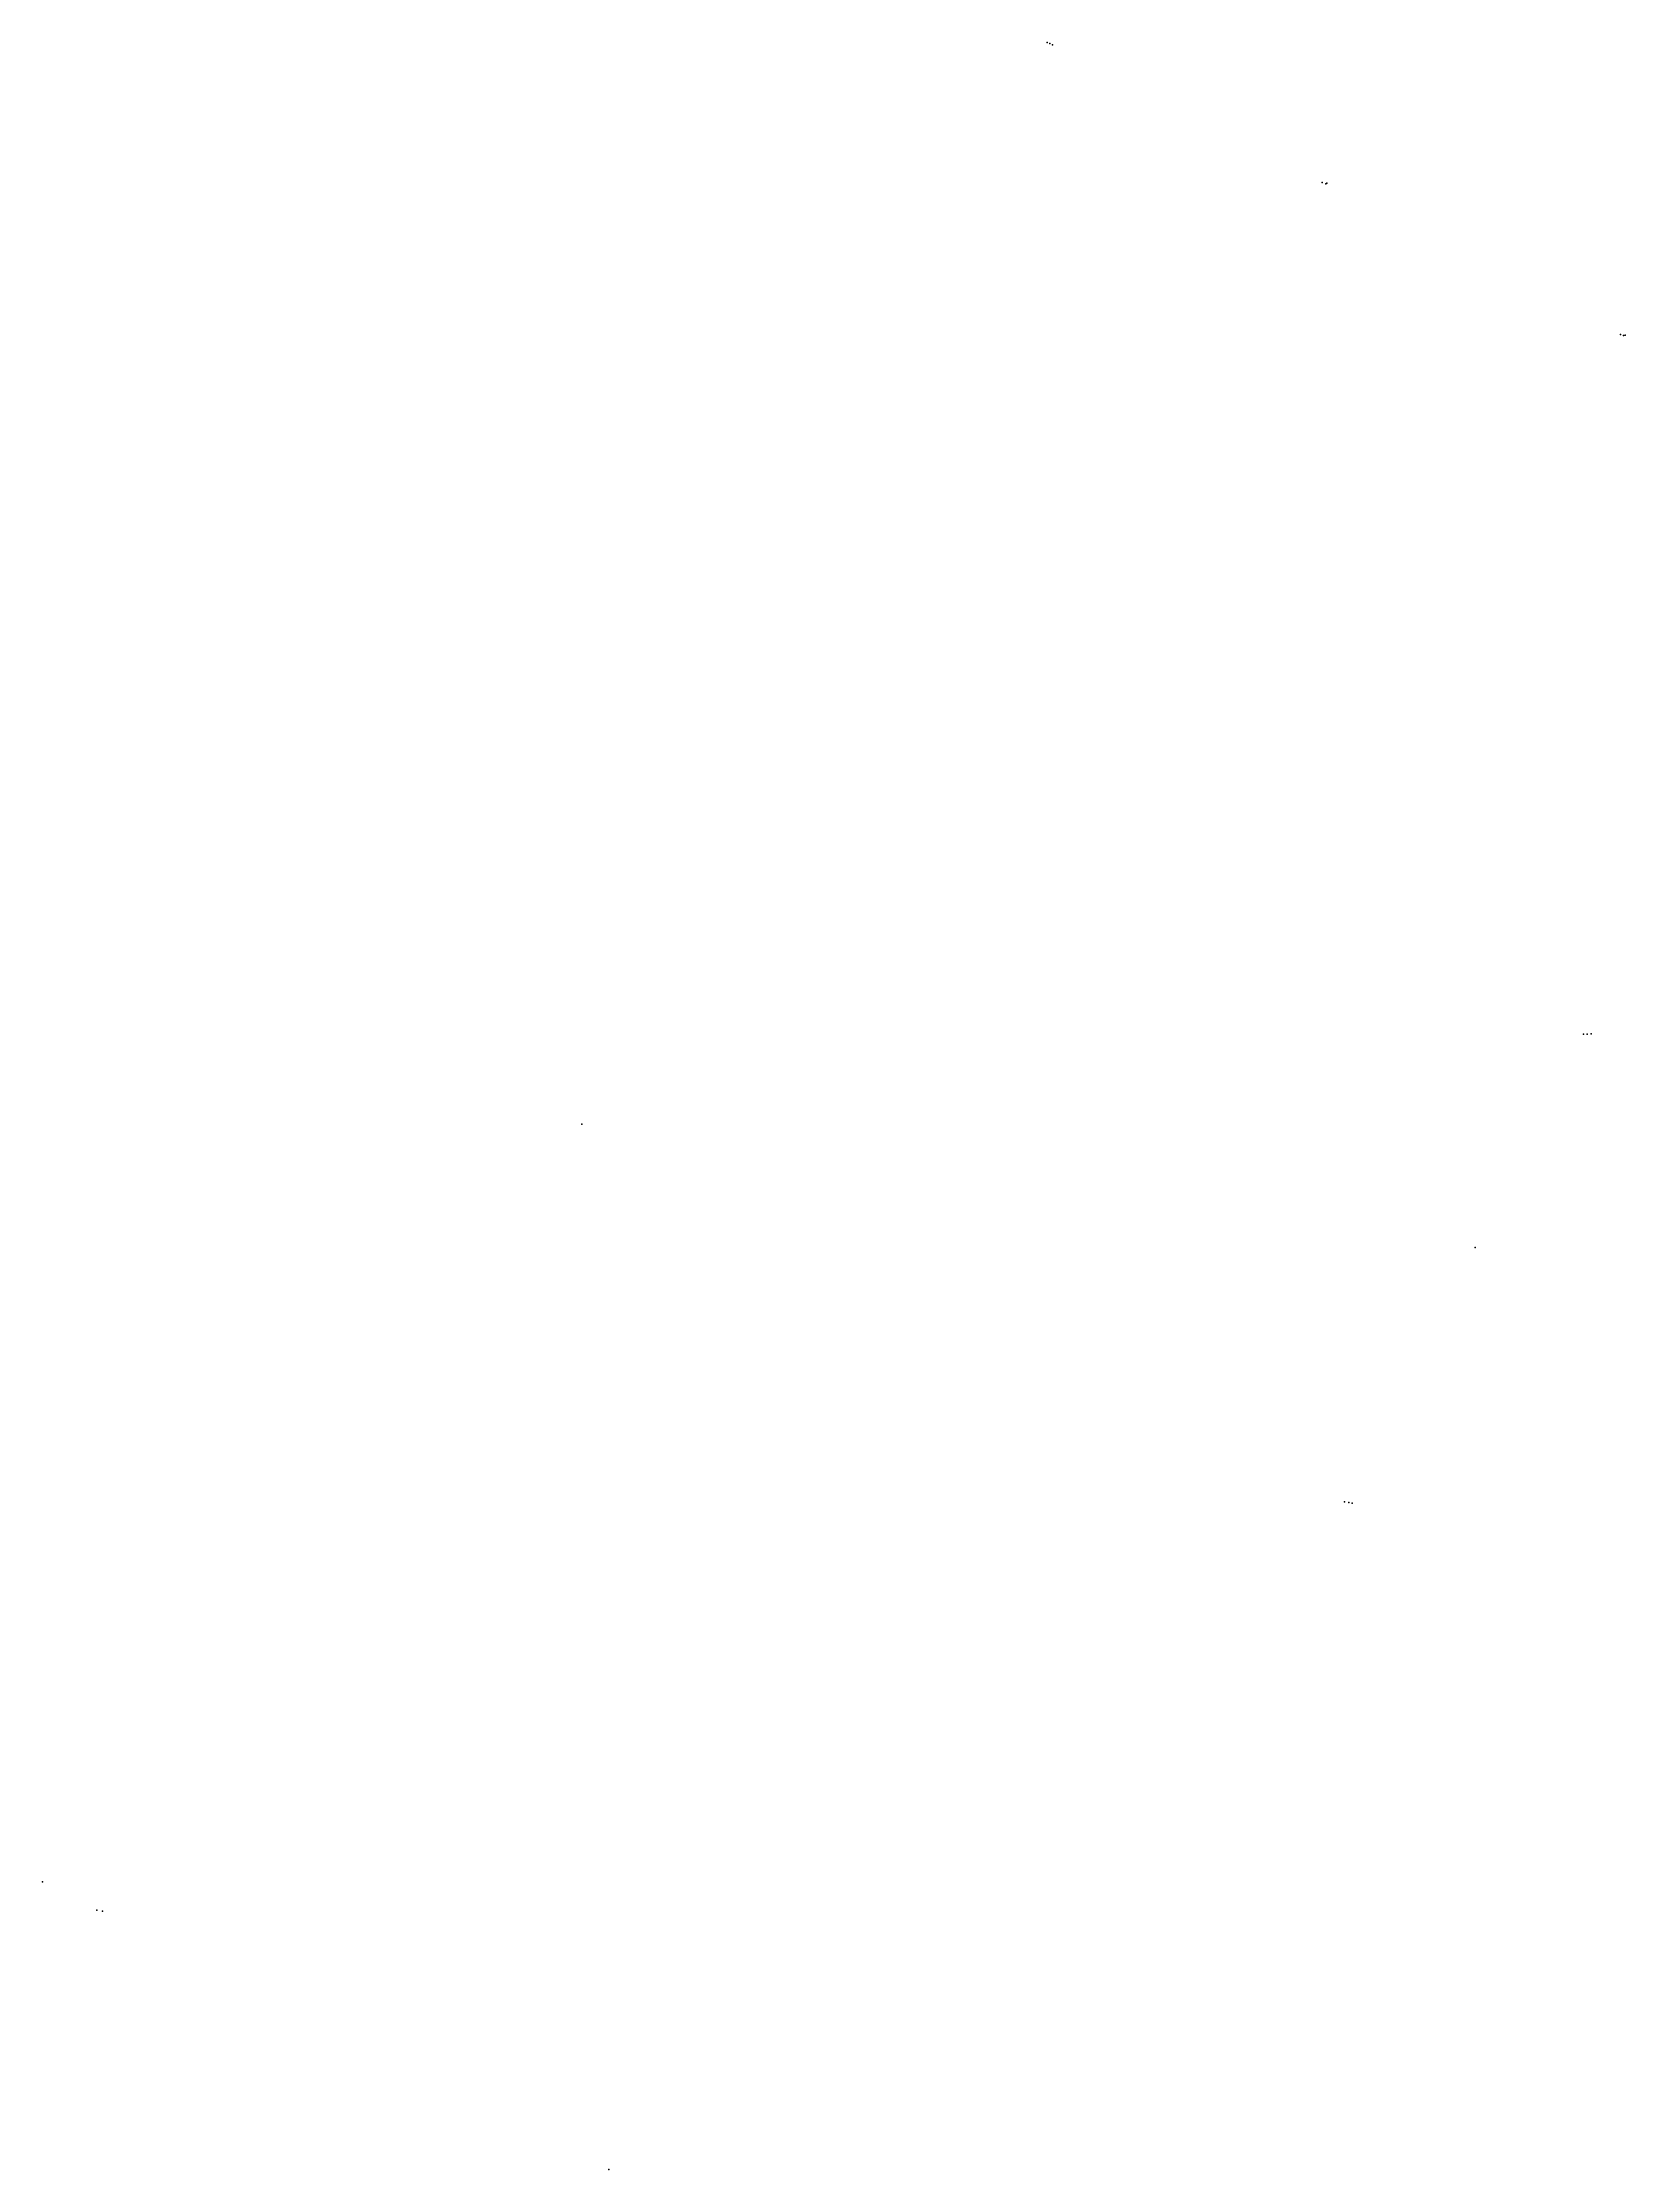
# Model space of a CAD drawing. Header units: millimetres. Extents: x -3359 to 6720, y -5652 to 7883.
import ezdxf

# ---------------------------------------------------------------- set-up
doc = ezdxf.new("R2010")
doc.units = ezdxf.units.MM
doc.layers.get('0').update_dxf_attribs({"linetype": 'CONTINUOUS'})

msp = doc.modelspace()

# ---------------------------------------------------------------- linework, layer by layer
for p in [(3037.9, 7882.8, 2278.1), (3054.1, 7876.3, 827.6), (3070.9, 7868.8, -962.9), (4788.9, 6991.8, 2289.7), (4811.9, 6983.5, 867.7), (4818.2, 6987, -937.1), (6687, 6024.8, 2307.7), (6706.7, 6019.4, 913), (6718.6, 6021.1, -924.3), (6452.3, 1573.2, 1796), (6474.7, 1573.6, 577.7), (6500.5, 1574.8, -914.6), (75, 1000, 32), (5762, 215.6, 1409.5), (4931.3, -1404.1, 1809.4), (4957.9, -1407.7, 547.2), (4979.2, -1412.1, -908.8), (-3359.2, -3820.3, 787), (-3014.2, -4000.7, 2240.2), (-2977.8, -4008.9, -971.7), (245.7, -5651.5, 872)]:
    msp.add_point(p)

# ---------------------------------------------------------------- texts
for s, p in [('Checkerboard12', (3037.9, 7882.8, 2278.1)), ('Checkerboard13', (3054.1, 7876.3, 827.6)), ('Checkerboard14', (3070.9, 7868.8, -962.9)), ('Checkerboard15', (4788.9, 6991.8, 2289.7)), ('Checkerboard16', (4811.9, 6983.5, 867.7)), ('Checkerboard17', (4818.2, 6987, -937.1)), ('Checkerboard18', (6687, 6024.8, 2307.7)), ('Checkerboard19', (6706.7, 6019.4, 913)), ('Checkerboard20', (6718.6, 6021.1, -924.3)), ('Checkerboard22', (6474.7, 1573.6, 577.7)), ('Checkerboard23', (6500.5, 1574.8, -914.6)), ('Checkerboard24', (5762, 215.6, 1409.5)), ('Checkerboard4', (4931.3, -1404.1, 1809.4)), ('Checkerboard2', (4957.9, -1407.7, 547.2)), ('Checkerboard3', (4979.2, -1412.1, -908.8)), ('Checkerboard8', (-3359.2, -3820.3, 787)), ('Checkerboard7', (-3014.2, -4000.7, 2240.2)), ('Checkerboard6', (-2977.8, -4008.9, -971.7)), ('Checkerboard5', (245.7, -5651.5, 872))]:
    msp.add_text(s, height=0.1).set_placement(p)

doc.saveas('drawing.dxf')
